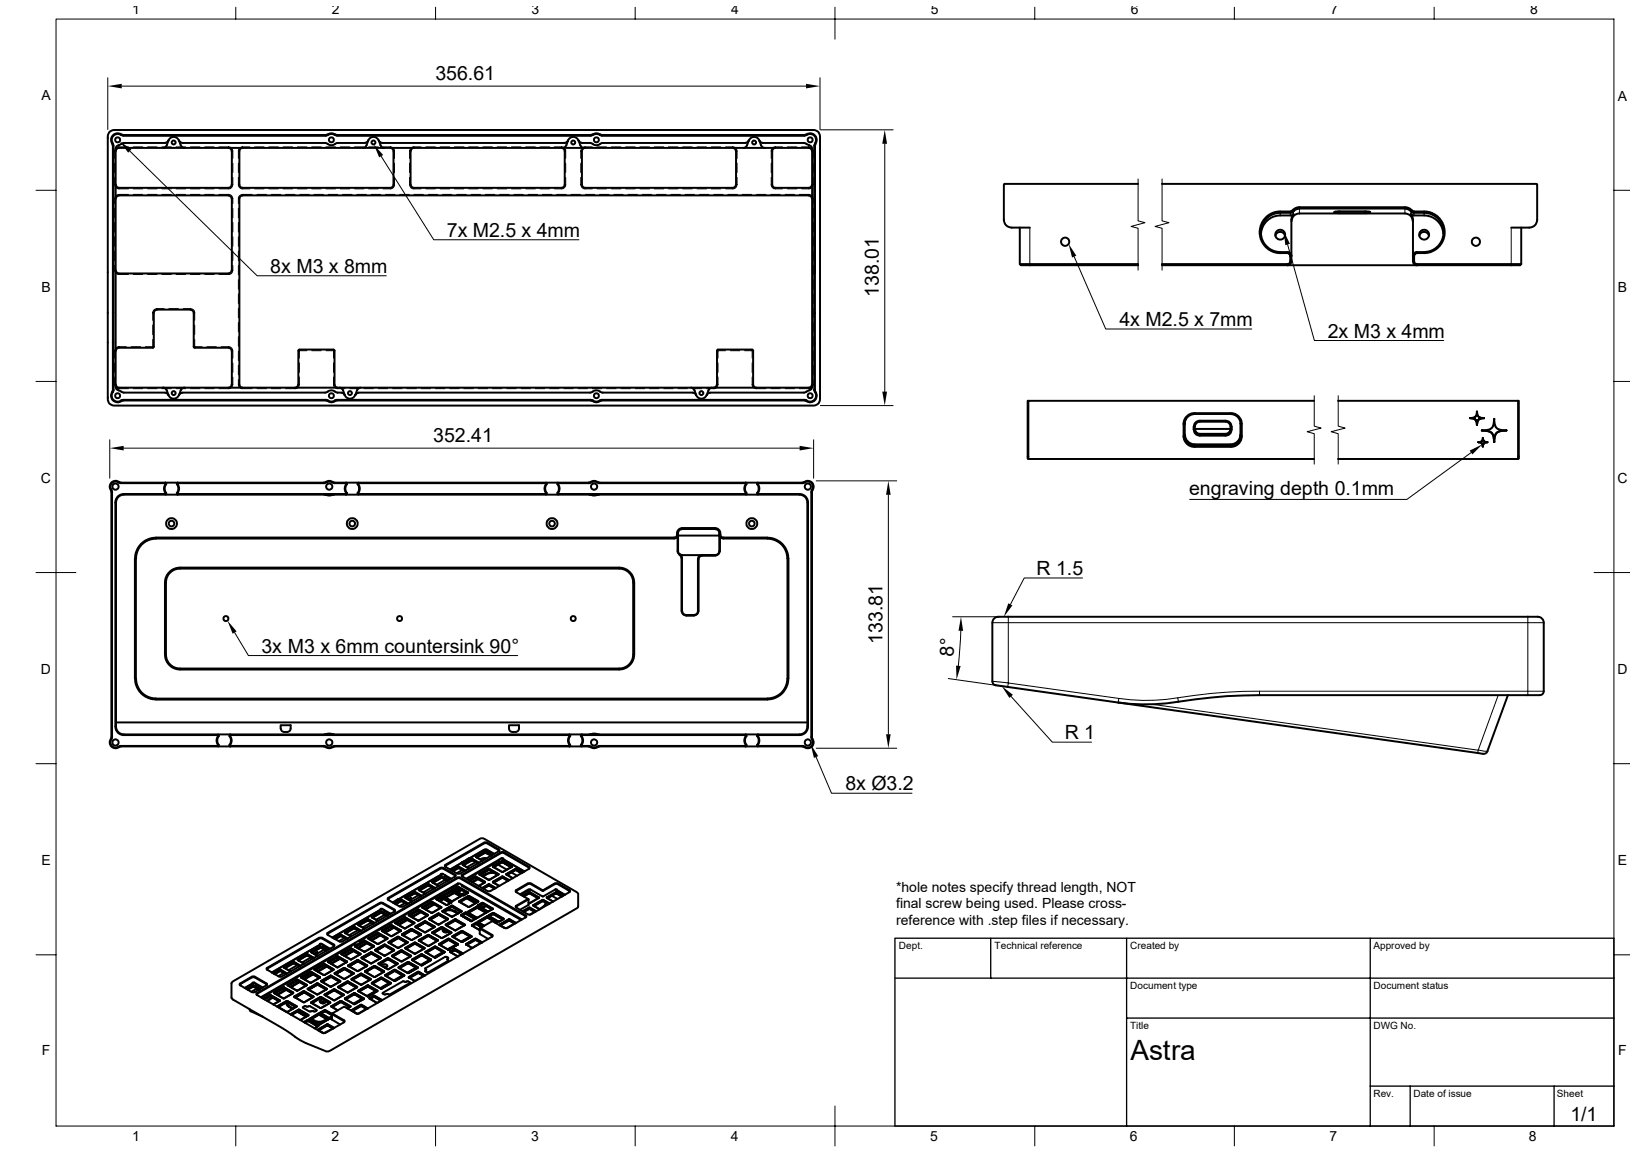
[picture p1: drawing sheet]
<svg xmlns="http://www.w3.org/2000/svg" width="420mm" height="297mm" viewBox="0 0 420 297" stroke-linecap="round" stroke-linejoin="round" font-family="sans-serif">
<defs><g id="words">
<text font-size="7.2" x="291.3" y="273.1">Astra</text>
<g font-size="5">
<text x="112.2" y="20.7">356.61</text>
<text x="115.1" y="61">7x M2.5 x 4mm</text>
<text x="69.6" y="70.3">8x M3 x 8mm</text>
<text x="226.4" y="76.5" transform="rotate(-90 226.4 76.5)">138.01</text>
<text x="288.5" y="84">4x M2.5 x 7mm</text>
<text x="342.1" y="87">2x M3 x 4mm</text>
<text x="111.6" y="113.9">352.41</text>
<text x="306.4" y="127.6">engraving depth 0.1mm</text>
<text x="267.1" y="148.2">R 1.5</text>
<text x="227.4" y="165.8" transform="rotate(-90 227.4 165.8)">133.81</text>
<text x="67.4" y="168.1">3x M3 x 6mm countersink 90°</text>
<text x="245.7" y="169.2" transform="rotate(-86 245.7 169.2)">8°</text>
<text x="274.4" y="190.5">R 1</text>
<text x="217.8" y="203.6">8x Ø3.2</text>
<text x="404.6" y="288.7">1/1</text>
</g>
<g font-size="3.6">
<text x="34" y="3.6">1</text>
<text x="85.5" y="3.6">2</text>
<text x="136.9" y="3.6">3</text>
<text x="188.4" y="3.6">4</text>
<text x="239.9" y="3.6">5</text>
<text x="291.3" y="3.6">6</text>
<text x="342.8" y="3.6">7</text>
<text x="394.3" y="3.6">8</text>
<text x="10.7" y="25.7">A</text>
<text x="416.9" y="25.9">A</text>
<text x="10.7" y="75.1">B</text>
<text x="416.9" y="75.1">B</text>
<text x="10.6" y="124.3">C</text>
<text x="416.8" y="124.3">C</text>
<text x="10.6" y="173.5">D</text>
<text x="416.8" y="173.5">D</text>
<text x="10.7" y="222.7">E</text>
<text x="416.9" y="222.7">E</text>
<text x="230.9" y="229.7">*hole notes specify thread length, NOT</text>
<text x="230.9" y="234">final screw being used. Please cross-</text>
<text x="230.9" y="238.3">reference with .step files if necessary.</text>
<text x="10.8" y="271.9">F</text>
<text x="417" y="271.9">F</text>
<text x="34" y="293.9">1</text>
<text x="85.4" y="293.9">2</text>
<text x="136.9" y="293.9">3</text>
<text x="188.3" y="293.9">4</text>
<text x="239.7" y="293.9">5</text>
<text x="291.1" y="293.9">6</text>
<text x="342.6" y="293.9">7</text>
<text x="393.9" y="293.9">8</text>
</g>
<g font-size="2.6">
<text x="231.6" y="244.6">Dept.</text>
<text x="256.3" y="244.6">Technical reference</text>
<text x="291.2" y="244.6">Created by</text>
<text x="353.9" y="244.6">Approved by</text>
<text x="291.2" y="254.8">Document type</text>
<text x="353.9" y="254.8">Document status</text>
<text x="291.2" y="265.1">Title</text>
<text x="353.9" y="265.1">DWG No.</text>
<text x="353.9" y="282.6">Rev.</text>
<text x="364.2" y="282.6">Date of issue</text>
<text x="401.1" y="282.6">Sheet</text>
</g>
</g></defs>
<g fill="none" stroke="#000" stroke-width=".51">
<path d="M28.2 34l1.3-.5h179.8a1.72 1.72 0 0 1 2 2v66.9a1.75 1.75 0 0 1-2 2.1h-179.5a1.72 1.72 0 0 1-2-2.1v-67.2zM28.9 37.1l.2 .4-.1 63.4M29 37l.2 .5M29.3 37.5v63l-.2 .5M31.2 34.8a1.52 1.52 0 0 0-1.9 .2 1.52 1.52 0 0 0-.2 1.9M31.3 37l-.4 .3a1.26 1.26 0 0 0-1.1 1v61.4a2.01 2.01 0 0 0 1.5 1.2M31.3 34.8l.5 .1M31.3 34.7a1.7 1.7 0 0 0-2.2 .1 1.7 1.7 0 0 0-.1 2.2M31.4 34.6l52.8 .1a1.96 1.96 0 0 1 2.2 0M31.8 35h52.2M42.5 36.8h-10.8l-.4 .3M43.4 36.2l-.3 .4-.6 .2"/>
<path d="M43.4 36.2l-.6 1.4-.2 .3-.6 .2M43.4 36.2a1.45 1.45 0 0 1 1.3-.9 1.45 1.45 0 0 1 1.4 .9M46.1 36.2l.6 1.4 .2 .3 .6 .2M46.1 36.2l.4 .4 .5 .2M47 36.8h36.9l.5 .3M58.9 38.1l.5 .3 .3 .5v8.7l-.3 .5-.3 .2-28.5 .1-.5-.3-.3-.5M84.4 37a1.43 1.43 0 0 0 2 0M84.5 34.8l-.5 .1M84.5 34.8l.9-.3 .9 .3M86.4 34.8l.4 .1M86.8 35h65.4M94 36.8h-7.2l-.4 .3"/>
<path d="M94.9 36.2a1.45 1.45 0 0 1 1.3-.9 1.45 1.45 0 0 1 1.4 .9M94.9 36.2l-.6 1.4-.2 .3-.6 .2M94.9 36.2l-.4 .4-.5 .2M97.6 36.2l.6 1.4 .2 .3 .6 .2M97.6 36.2l.4 .4 .5 .2M98.5 36.8h47M100.6 38.1l.7 .4 .1 .4v8.7l-.3 .5-.3 .2-38.3 .1-.6-.3-.2-.5v-8.7l.4-.7 .4-.1M105.8 38.9v8.7M106.6 38.1l-.4 .1-.4 .7M144.7 38.1l.7 .4 .1 .4v8.7l-.3 .5-.3 .2-38.3 .1-.5-.3-.3-.5M146.3 36.2a1.47 1.47 0 0 1 1.4-.9 1.47 1.47 0 0 1 1.4 .9l.5 1.4 .3 .3 .6 .2M146.3 36.2l-.5 1.4-.3 .3-.6 .2"/>
<path d="M146.3 36.2l-.3 .4-.5 .2M149.1 36.2l.3 .4 .5 .2M149.9 36.8h2.3l.5 .3M152.6 34.6l-.4 .2-65.8-.2M152.7 37a1.43 1.43 0 0 0 1.9 0M152.7 34.8l-.5 .1M152.8 34.8l.9-.3 .9 .3M154.6 34.8l.5 .1M155.1 35h52.2M188.8 38.1l.6 .3 .3 .5-.1 8.7-.2 .5-.4 .2-38.3 .1-.5-.3-.3-.5v-8.7l.4-.7 .4-.1M192.1 36.8h-37l-.5 .3M192.9 36.2l-.3 .4-.5 .2"/>
<path d="M193 36.2l-.6 1.4-.3 .3-.6 .2M193 36.2a1.45 1.45 0 0 1 1.3-.9 1.45 1.45 0 0 1 1.4 .9M195.7 36.2l.5 1.4 .3 .3 .6 .2M195.7 36.2l.3 .4 .5 .2M196.5 36.8h10.8l.5 .3M197.1 38.1h-166.5l-.6 .4-.2 .4M197.1 38.1h11.3l.7 .4 .1 .4M199.8 38.1l-.5 .1-.3 .7v8.7l.2 .5 .6 .3h8.6l.6-.3 .2-.5M207.7 34.6l-.4 .2-52.4-.1a1.96 1.96 0 0 0-2.2 0M207.7 34.7a1.7 1.7 0 0 1 2.2 .1 1.7 1.7 0 0 1 .2 2.2M207.8 34.8l-.5 .1M207.8 37l.3 .3a1.26 1.26 0 0 1 1.2 1v61.4a2.01 2.01 0 0 1-1.5 1.2"/>
<path d="M207.9 34.8a1.52 1.52 0 0 1 1.9 .2 1.52 1.52 0 0 1 .2 1.9M209.8 37.5v63M210 37l-.2 .5M210.1 37.1l-.1 .4v63a1.85 1.85 0 0 1 .3 2 1.85 1.85 0 0 1-1.7 1.1l-.9-.3M30.6 50.3h28.3M30.6 50.4l-.4 .1-.4 .7M58.9 50.4l.5 .2 .3 .6v18.4l-.4 .7-28.7 .1-.5-.2-.3-.6M62.5 50.4l-.4 .1-.4 .7v47.9l.2 .5 .6 .3M62.5 50.3h145.9M208.4 50.4l.7 .4 .1 .4M262.8 58.6v9.4M293.2 47.4h-34.4l-.1 .2v9a2.02 2.02 0 0 0 2 2h4.6"/>
<path d="M299.4 47.4h96.5l.2 .2v9a2.02 2.02 0 0 1-2.1 2h-4.6M332.8 57a2.02 2.02 0 0 1 2-2h27.2a2.02 2.02 0 0 1 2 2M333.2 55.2l-.7 .3a9.7 9.7 0 0 0-4.5 .3 5.1 5.1 0 0 0-3.1 4.4M333.3 55.2l-.6 1.3v10.8l-.3 .7-.7 .3M343.8 54.6l1-.2h7.3l.7 .1 .2 .2-.9 .2h-7.3l-.8-.1zM363.5 55.2l.4 .6 .1 .7M363.6 55.2l.7 .3a9.7 9.7 0 0 1 4.5 .3 5.1 5.1 0 0 1 3.1 4.4M364.1 56.5v10.8l.3 .7 .7 .3M392 58.6v9.4M40.4 79.8h8.7M40.4 79.8l-.4 .1-.4 .7v8.8l-.1 .2h-8.9l-.4 .1-.4 .7M49.1 79.8l.7 .4 .1 .4v8.8l.2 .2h8.8l.7 .4 .1 9.1-.3 .5-.5 .3"/>
<path d="M293.2 68h-30.4l.3 .3h30.1M299.4 68l32.7-.1 .3-.6v-1.6l-.2-.3-.3-.2h-2.8l-1.7-.6-1.6-1.4-1-1.7-.2-2.1 .5-1.9 1.2-1.7 1.5-.9 1.6-.4h3.2l1.1-.8 .9-.3h27.4l.9 .2 1.3 .9h3.3l1.8 .5 1.1 .8 .7 .6 .6 1 .5 1.4v2.1l-.5 1.3-.6 1-1.1 1-1.5 .8-3.8 .3-.3 .4v1.6l.3 .6 27.3 .1-.3 .3h-92.3M328.6 60.7a1.26 1.26 0 0 1 1.3-1 1.26 1.26 0 0 1 1.2 1M332.7 65.9l-.2-.7-.5-.3h-2.7l-1.7-.5-1.5-1.2-.8-1.2-.4-2.1 .3-1.9 1.1-1.7 1.4-1 1.8-.5h3.2l1.1-.8 1-.3h27.2l1.1 .4 1.1 .7h3.1l1.8 .5 1.3 .9 .6 .7 .4 .8 .5 1.5v1.4l-.4 1.4-.7 1.2-.8 .6-2 1-3.3 .2-.4 .2-.2 .7M365.7 60.7a1.26 1.26 0 0 1 1.2-1 1.26 1.26 0 0 1 1.3 1M29.8 99.1l.3 .5 .5 .3h16.9M42 99.9l.6 .1 .2 .3 .6 1.5M47.5 99.9l-.6 .1-.2 .3-.6 1.5M77.1 90h8.8M77.1 90.1l-.2 .2-.1 8.8-.2 .5-.6 .3M85.9 90.1l.3 .2v8.8l.4 .6 .4 .2M87.4 99.9l.6 .1 .3 .3 .5 1.5"/>
<path d="M93 99.9l-.6 .1-.3 .3-.5 1.4a1.47 1.47 0 0 1-1.4 1 1.47 1.47 0 0 1-1.4-.9M178 99.9l.6 .1 .2 .3 .6 1.5M183.5 99.9l-.6 .1-.2 .3-.6 1.5M184.7 99.1l-.3 .5-.5 .3M185 90.1l-.3 .2v8.8M185 90h8.8M193.8 90.1l.3 .2v8.8l.2 .5 .6 .3M209.2 99.1l-.2 .5-.6 .3h-160.9M29 100.9a1.74 1.74 0 0 0 .2 2.3 1.74 1.74 0 0 0 2.3 0l52.9 .1M29 100.9h.1M29.1 101h.1M29.1 101a1.54 1.54 0 0 0 .1 2 1.54 1.54 0 0 0 2 .2"/>
<path d="M31.2 103.2l.6-.2h52.2l.5 .2a1.55 1.55 0 0 0 1.8 0M31.2 103.1v.1M31.3 100.9l.5 .2h10.7M42.5 101.2l.6 .1 .3 .5M43.4 101.8a1.45 1.45 0 0 0 1.3 .9 1.45 1.45 0 0 0 1.4-.9M47 101.2l-.5 .1-.4 .5M84.4 103.3h.1M84.4 100.9l-.5 .2h-36.9M84.4 100.9a1.43 1.43 0 0 1 2 0M84.4 103.3a2.24 2.24 0 0 0 2.4-.1l65.9 .1M86.3 103.1v.1M86.3 103.2l.5-.2h65.4l.5 .2"/>
<path d="M86.4 100.9l.4 .2h1.2M88 101.2l.5 .1 .3 .5M92.4 101.2l-.5 .1-.3 .5M152.7 103.3a2.24 2.24 0 0 0 2.4-.1l52.6 .1M152.7 103.3h.1M152.7 100.9l-.5 .2h-59.8M152.7 100.9a1.43 1.43 0 0 1 1.9 0M152.7 103.2a2.28 2.28 0 0 0 2.4-.2h52.2l.5 .2M152.7 103.1v.1M154.6 100.9l.5 .2h23.4M178.5 101.2l.5 .1 .4 .5M179.4 101.8a1.45 1.45 0 0 0 1.3 .9 1.45 1.45 0 0 0 1.4-.9"/>
<path d="M183 101.2l-.5 .1-.4 .5M207.7 103.3h.1M207.8 100.9l-.5 .2h-24.3M207.8 103.1v.1M209.8 100.5h.1M209.8 100.5l.2 .5M210 101a1.54 1.54 0 0 1-.2 2 1.54 1.54 0 0 1-2 .2M210 101h.1M265 103.3h-.2v14.2l.2 .7h73.6M305.3 111.9a2.6 2.6 0 0 0 2.5 2.6h9.3a2.6 2.6 0 0 0 2.5-2.6M305.6 107.4l.8-.6 1-.4 10.7 .2 1.1 .8 .7 1.1 .1 4-.3 .9-.9 1.2-1.3 .5h-10.1l-.8-.2-1.2-1-.4-1.2v-3.9zM305.8 107.7l.7-.7 1.2-.4h9.5l.9 .2 1.1 .9 .4 .8v4.1l-.2 .8-.8 .9-1.1 .5h-10.1l-.7-.2-.9-.8-.5-1.3v-3.5z"/>
<path d="M307.6 109.9v.8M307.6 109.9a1.59 1.59 0 0 1 1.6-1.5h6.6a1.59 1.59 0 0 1 1.5 1.5M307.6 110.7a1.59 1.59 0 0 0 1.6 1.5h6.6a1.59 1.59 0 0 0 1.5-1.5M307.8 110.5h9.2l-.1 .6-.8 .6-6.9 .1-.9-.4-.4-.9M307.8 109.9v.7M307.9 109.9l.2-.6 .7-.6 7-.1a1.67 1.67 0 0 1 1.3 1.7 1.67 1.67 0 0 1-1.3 1.6l-7-.1-.7-.5-.2-.7M317.4 109.9v.8M338.6 103.3h-73.6v14.9M344.8 103.3h46.4v14.9M378.8 107.7l.8 .1 .6 .3 .3 1.3M378.8 107.7l.8-.1 .6-.3 .4-1.3 .1 .8 .3 .6 1.4 .3M380.5 109.4h.1"/>
<path d="M380.9 113.9h.1M380.9 113.9l.8 .2 .4 .9 .2-.8 .9-.3M380.9 113.9l.8 .2 .4 .9 .3-.8 .8-.3M380.9 113.9l.8-.2 .4-.9 .2 .8 .9 .3M381.8 110.9h.1M381.8 110.9l1.5 .1 1 .5 .5 .9 .2 1.5M381.8 110.9l1.7 .1 .8 .5 .5 .9 .2 1.4M382.4 107.7l-1.4 .3-.3 .4-.1 1M382.4 107.7h.1M385 107.9h.1M385 107.9l-.1 1.4-.6 1-.8 .4-1.7 .2M385 113.8h.1"/>
<path d="M385 113.9h.1M385 107.9l.2 1.6 .6 .9 1 .4 1.4 .1M385 113.8l.2-1.6 .5-.7 .8-.5 1.7-.1-1.5 .1-1 .4-.5 .9-.2 1.6M388.2 110.8v.1M391.2 103.3h.1v14.2l-.1 .7h-46.4M28.5 126.2l.2 .4v63.4l-.2 .4M28.7 126.2l.2 .4v63.4l-.2 .5M30.5 128l.7-.4 .7-.2h174.1a2.02 2.02 0 0 1 2 2.1v57.7a2.02 2.02 0 0 1-2 2h-174.1a2.02 2.02 0 0 1-2-2v-57.7l.2-.8zM30.5 124.3a1.3 1.3 0 0 0-1.7 .1 1.3 1.3 0 0 0-.1 1.7M30.6 124.2l.4 .3h11.6M30.6 124.1l.6 .2h52.4l.3-.2M30.6 124.2a1.48 1.48 0 0 0-1.9 .1 1.48 1.48 0 0 0-.1 1.9"/>
<path d="M42.6 124.3l.2 .3a2.12 2.12 0 0 0 0 2.5l-.2 .3M42.6 124.5h.1a2.41 2.41 0 0 0-.1 2.7M42.6 127.3h-10.7a2.17 2.17 0 0 0-2.2 2.2v57.7a2.17 2.17 0 0 0 2.2 2.2h24.3a2.41 2.41 0 0 0 0 2.7h-.1M45.8 124.3l-.2 .3a2.12 2.12 0 0 1 0 2.5l.2 .3M45.8 124.5h-.1a2.41 2.41 0 0 1 .1 2.7M45.8 127.3h43.4M83.9 124.2l.9-.3 .9 .3M84 124.2l-.4 .3h-37.8M84.1 124.3l.7-.3 .8 .3M85.6 124.2l.5 .3h3.1M85.7 124.1l.4 .2h3.1M86.1 127.4a4 4 0 0 1-2.6 0"/>
<path d="M89.2 124.5a2.41 2.41 0 0 0 0 2.7M89.2 124.3l.2 .3a2.12 2.12 0 0 0 0 2.5l-.2 .3M92.4 124.3l-.3 .3a2.12 2.12 0 0 1 0 2.5l.3 .3M92.4 124.5h-.1a2.41 2.41 0 0 1 0 2.7h.1M92.4 124.5h48.2M92.4 127.3h48.2M140.6 124.3l.3 .3a2.12 2.12 0 0 0 0 2.5l-.3 .3M140.6 124.5h.1a2.41 2.41 0 0 0 0 2.7h-.1M143.8 127.3h48.3M143.8 124.3l-.2 .3a2.12 2.12 0 0 1 0 2.5l.2 .3M143.8 124.5a2.41 2.41 0 0 1 0 2.7M151.8 127.4a3.1 3.1 0 0 0 2.2 .1"/>
<path d="M152.2 124.2l.9-.3 .9 .3M152.2 124.1l-.5 .2h-62.5M152.3 124.2l-.5 .3h-8M152.3 124.3l.8-.3 .7 .3M153.9 124.2l.4 .3h37.8M154 124.1l.3 .2h37.8M154.4 127.4l-.4 .1M174.5 138.3l-.3 .3-.5 .1-133.5 .1a5.1 5.1 0 0 0-5.1 5.1M174.6 138.3v3.6l.5 1M174.7 137.7l-.2 .6M174.7 138h10.6M185.4 137.7l.1 .6"/>
<path d="M185.5 138.3v3.6M185.5 138.3l.4 .3 .5 .1h11.3a5.1 5.1 0 0 1 5.2 5.2M185.6 137.7l-.2-1-.4-.5-.7-.2-8.6 .1a1.48 1.48 0 0 0-1.3 1.8l-.2 .4-.5 .2h-133.5a5.4 5.4 0 0 0-5.4 5.4v30.9a5.3 5.3 0 0 0 5.4 5.4M185.6 137.7l.2 .6 .6 .2h11.3a5.4 5.4 0 0 1 5.4 5.4M192.1 124.3l.3 .3a2.12 2.12 0 0 0 0 2.5l-.3 .3M192.1 124.5h.1a2.41 2.41 0 0 0 0 2.7h-.1M195.3 127.3h10.7a2.17 2.17 0 0 1 2.2 2.2v57.7a2.17 2.17 0 0 1-2.2 2.2h-10.8a2.41 2.41 0 0 1 .1 2.7M195.3 124.3l-.2 .3a2.12 2.12 0 0 1 0 2.5l.2 .3M195.3 124.5h-.1a2.41 2.41 0 0 1 .1 2.7M207.3 124.1l-.5 .2h-14.7M207.3 124.2a1.57 1.57 0 0 1 2.1 .3 1.57 1.57 0 0 1-.2 2.1v63.4a1.63 1.63 0 0 1 .3 1.8 1.63 1.63 0 0 1-1.6 .9l-1.1-.4M207.3 124.2l-.4 .3h-11.6"/>
<path d="M207.4 124.3a1.42 1.42 0 0 1 1.9 .4 1.42 1.42 0 0 1-.3 1.9v63.4a1.58 1.58 0 0 1-.4 2.5l-.7 .1-.5-.3M35 143.9v30.9M43.6 147.4l1.3-.9 1.5-.3h113.1a3.9 3.9 0 0 1 3.9 3.9v18.5a3.9 3.9 0 0 1-3.9 3.9h-113.1a3.9 3.9 0 0 1-3.9-3.9v-18.5l.3-1.5zM43.8 147.5l1.5-.9 1.1-.1h113.1a3.6 3.6 0 0 1 3.7 3.6v18.5a3.6 3.6 0 0 1-3.7 3.6h-113.1a3.6 3.6 0 0 1-3.6-3.6v-18.5l.1-1.1zM175.1 143l.5 .7M175.2 142.8l-.4-.3-.1-.6v-4.6l.1-.5 .4-.4 9.1-.1 .7 .3 .3 .7v4.9l-.5 .6-.5 .2M175.2 142.8l.5 .2M175.2 142.8l.4 .4 .1 .5v13.7M175.6 143.7v13.7M175.6 157.4l.4 .8 .8 .3M175.7 143h8.6M175.8 157.4l.3 .7 .7 .3"/>
<path d="M176.8 158.6h2M176.8 158.5h2M180.8 143l-.7 .3-.3 .7v13.4l-.3 .7-.7 .3M180.8 143.2l-.5 .2-.3 .6v13.4l-.4 .8-.8 .3M180.8 143.1h3.5M185.5 141.9l-.4 .8-.8 .4M202.9 143.9v30.9M203.2 143.9v30.9M255.9 159.6l.5-.5 .8-.2h138.6a1.77 1.77 0 0 1 2 1.5v17.7a1.41 1.41 0 0 1-1.6 1h-71.7a152.5 152.5 0 0 0-23.9 2.1 54 54 0 0 1-12.5-.2l-31.1-4.4a1.34 1.34 0 0 1-1.3-1.1v-15.1zM35.1 174.8a5.1 5.1 0 0 0 5.1 5.1M40.2 180h157.5M202.9 174.8a5.1 5.1 0 0 1-5.2 5.1"/>
<path d="M203.1 174.8a5.3 5.3 0 0 1-5.4 5.4M388.5 179.1l-5.2 14.4-.5 .6-.6 .1M28.6 190.4a1.54 1.54 0 0 0 .2 2 1.54 1.54 0 0 0 2.1 0l.3-.1M28.7 190.5a1.36 1.36 0 0 0 .3 1.8 1.36 1.36 0 0 0 1.8-.1h25.3M29.9 186.1h178.1M31.2 192.3h28.2M40.2 180.2h157.5M56.1 189.2l.3 .3a2.12 2.12 0 0 0 0 2.5l-.3 .3M59.4 189.2l-.3 .3a2.12 2.12 0 0 1 0 2.5l.3 .3M59.4 192.3h24M59.4 192.2h24.4a1.82 1.82 0 0 0 2.3 0h60.6M72.3 187.7v-.9h2.6l-.1 1.3-.6 .4-1.4-.1-.5-.7"/>
<path d="M86.1 189.2h-.2a3.4 3.4 0 0 0-2.4 0M86.2 192.3h-.1a2.31 2.31 0 0 1-2.7 0M86.2 192.3h60.5M131.1 186.8h2.6l-.1 1.3-.8 .5-1.2-.2-.4-.5zM146.7 192.3h5M146.7 189.2l.2 .3a2.12 2.12 0 0 0 0 2.5l-.2 .3M146.7 192.1h.1a2.41 2.41 0 0 1-.1-2.7h-87.4a2.41 2.41 0 0 1 0 2.7h.1M149.9 189.2l-.3 .3a2.12 2.12 0 0 1 0 2.5l.3 .3M149.9 192.2h1.9l.5 .2M152.3 192.3l.8 .3 .7-.3M154 189.1a3.1 3.1 0 0 0-2.2 .1M154 189.1l.4 .1"/>
<path d="M154.5 192.3h37.6M154.5 192.3h-.2a2.31 2.31 0 0 1-2.6 0M192.1 192.2h-37.8l-.4 .2M192.1 192.1h.1a2.41 2.41 0 0 1 0-2.7h-42.4a2.41 2.41 0 0 1 .1 2.7M192.1 192.3h14.7M192.1 189.2l.3 .3a2.12 2.12 0 0 0 0 2.5l-.3 .3M195.3 189.2l-.2 .3a2.12 2.12 0 0 1 0 2.5l.2 .3M195.3 192.2h11.6l.4 .2M288.1 181l94 13.2M124.8 219.8h.6l1.1 .6M124.8 217.2l-9.9 5.8v.3M124.9 217.2h.5l3.1 1.8"/>
<path d="M125 219.6l.3 .1M125 219.3l-2.4 1.4 1.7 1M125.1 219.3h.1M125.2 219.3l1.7 1M125.5 217h-.7l-10.1 5.8M125.5 217l3.1 1.8M127.3 220l-2.2-1.2-4.5 2.4M128.4 219v.3M128.5 218.8l.2 .2-.2 .2M128.6 219.2l-10 5.8M129.2 219.7l-10 5.8M129.2 219.7h.5l6.6 3.8"/>
<path d="M129.8 219.5h-.7l-10.1 5.9 .1 .4 6.5 3.7M129.8 219.5l6.6 3.8M91.2 238.8l-2.4 1.4 1.7 1M91.2 238.8h.2M91.4 238.8l1.6 1M92.2 239.6l-2.2 1.3M92.3 238.2l1.6 1M92.8 239.9l-1.6-.8-2.2 1.3M95.7 237.6l-2.3 1.3M96.2 237.9l-1.5-.7-2.2 1.2M96.5 237.7l-1.8-.9-2.4 1.4M97.9 232.6l-13.5 7.7"/>
<path d="M97.9 232.6h.7l3.1 1.7M98 234.1h.5l2.2 1.3M98.1 234.8l-2.3 1.4 1.6 1M98.1 235.1l-2.1 1.3M98.2 234.8l1.7 1M98.2 235.1l1.5 .8M98.5 234.1l-12.9 7.4M98.6 239.9l2.3-1.3 2.2 1.3M98.9 234.4l-.1 .1 1.6 1M99.2 235.6l-2.3 1.3M100 231.8l3 1.8M100 231.4l-.1 .2 .1 .2"/>
<path d="M101.3 232.4v.1M101.3 238.9l-2.2 1.3M101.5 239l-2.2 1.3M101.6 234.8v-.3l-3.1-1.8h-.5l-13.5 7.8v.3M101.6 234.4l.2 .2-.2 .2M101.7 234.8l-13.5 7.7M101.8 237.7l2.4-1.4 2.6 1.4-2.6 1.4zM102 232h.2M102.2 232l.1 .1M102.3 232.2l-.9 .4M102.6 231.6l-1.4 .9M103.1 233.5h.7"/>
<path d="M103.3 231.8l-1.6 .9M103.3 232.1l-1.3 .8M103.4 231.8l1.8 .9M103.4 232.2h.1M103.5 232.1l1.4 .8M104.4 232.6l-1.5 .9M104.4 231.3l1.7 .9M104.5 231.2v.1M104.8 236.9l-2.3 1.3M105 237l-2.3 1.3M105.2 231.7l.7-.4-.7 .4M105.3 235.8l2.6-1.5 2.3 1.5"/>
<path d="M105.3 235.8l2.4 1.4 2.5-1.4M106.6 237.9l-2.4-1.3-2.2 1.3M107 238.7l2.6-1.4 2.4 1.4-2.6 1.5zM107.2 238.9l2.4-1.2zM107.7 234.6l-2.2 1.3M107.7 234.7h.2M107.8 230.6l-2.2 1.3M107.9 234.6l2.2 1.3M108.3 234.9l-2.3 1.3M108.4 230.9l-1.6-.8-2.2 1.3M108.5 235l-2.3 1.3M108.6 230.8l-1.8-1-2.4 1.4"/>
<path d="M109 233.9l2.3-1.3 2.2 1.3M109.6 237.6l-2.3 1.3M109.6 237.6l2.2 1.3M110.5 236.7l2.6-1.4 2.4 1.4-2.6 1.4zM110.7 236.9l2.4-1.3zM111.2 235.1h.1M111.3 228.6l-2.2 1.3M111.3 235.2l2.4-1.5-2.5-1.4-2.4 1.4 2.4 1.5M111.8 232.9l-2.3 1.3M111.8 228.9l-1.5-.8-2.2 1.3M111.9 233l-2.3 1.3M112.1 228.8l-1.8-1-2.4 1.4 1.7 1"/>
<path d="M113 235.6l-2.2 1.3M113.1 235.6l2.2 1.3M113.5 223.6l-13.5 7.7M113.5 223.6h.7M113.6 225.1h.5M113.7 230.9l-1.3 .7 2.6 1.5 1.3-.6-2.6-1.6M113.7 231.3l-1.1 .5M113.7 238.8l-2.4 1.4 2.4 1.4 2.6-1.4-2.4-1.4M113.7 226.1l-2.1 1.3M113.7 238.8h.2M113.7 226.1h.2M113.7 231.2l2.4 1.4"/>
<path d="M113.9 226.1l1.4 .8M114 230.7l2.5-1.4 2.5 1.4-2.6 1.5zM114 234.7l2.5-1.4 2.5 1.4-2.6 1.4zM114 225.1l-11.6 6.6M114.1 223.7h-.5l-13.5 7.8v.3M114.1 231.5l-.9 .6M114.1 223.7l3.1 1.8v.3M114.1 225.1l2.1 1.3M114.2 223.6l3.1 1.7M114.3 231.6l-1 .6M114.3 239.4h-.1a.68 .68 0 0 0 .3 .8 .68 .68 0 0 0 .8-.1l.1-.1M114.7 225.5l-.1 .1 1.4 .9"/>
<path d="M114.7 225.5h.1M114.7 223.3l3.1 1.7M114.8 226.6l-2.3 1.3M114.8 222.8l-.2 .3 .2 .2M114.8 234.6l-.3 .2M114.9 238.2l2.5 1.4 2.4-1.4M115.1 239.8h-.5l-.1 .3M115.1 234.4h1.4l.6 .3M115.2 239.9v.2M115.6 226.7l-1.9-.9-2.4 1.4 1.7 1M116.5 224.2l1.8-.9 1.6 .9M116.5 229.6h.1"/>
<path d="M116.5 229.6l.1 .1M116.5 229.6l2.2 1.3M116.5 229.6l-2.3 1.3M116.5 229.7h.2M116.6 229.7v.3l-1.9 1.2M116.7 229.7l.1 .1M116.7 234.6l.3 .2M116.7 229.8l.2 .1M116.8 230.2l-1.9 1.1M116.8 229.8h.1M116.9 229.9l-.2 .3M116.9 229.9l1.3 .8"/>
<path d="M117.1 234.8l.9 .5-1.1-.6a2.93 2.93 0 0 0-2.7 .2M117.1 234.6l1.1 .6M117.2 230h-.1M117.3 225.3l.1 .3-.1 .2M117.3 225.8l-13.5 7.8M117.4 230.1l-.1 .1M117.8 226.1l-51.6 29.8M117.9 226.1h.6M117.9 225h.6M117.9 226.2l-51.6 29.8v.3M117.9 227.6l-50.7 29.3M117.9 229.6l.3 .1"/>
<path d="M117.9 226.2h.5l17 9.8v.3M117.9 227.6h.5l16.1 9.3M118 227.8l-25.2 14.6h-.3M118 227.6v.2M118.1 228.7l2.3 1.4M118.1 228.7l-1.1 .6M118.1 228.7l-1 .6M118.1 223.6h.2M118.1 223.6l-1.4 .8M118.2 230.7l.3 .1M118.3 223.6l1.3 .8M118.3 232.2l2.6 1.4 2.3-1.4"/>
<path d="M118.4 230.7h.1M118.4 228.9l-1 .6M118.6 226.1l16.9 9.7M118.7 229.1l-1 .6M118.7 235.8l1.4-.7 2.5 1.5-1.3 .7zM118.7 234.9l-2.3-1.3-2.2 1.3M118.9 229.2l-.6 .3M118.9 222.3l-2.9 1.7M118.9 229.2l-.6 .4-.1-.2M119 229.3l-.8 .4v-.3M119 235.9l2.4 1.4-2.4-1.4 1.1-.5 2.3 1.4M119 228.2l15.2 8.8"/>
<path d="M119 222.2v.1M119 222.1l-.1 .2M119 228v.2M119 228h.1M119.1 224.1l-1.5 .9M119.2 235.8l2.4 1.4M119.2 225.5v.3M119.5 221.9v.1M119.5 230.6l-2.7-1.5 1.3-.7 2.6 1.6-1.2 .6M119.5 222h.3M119.6 238.4l-2.4-1.2-2.1 1.2M119.8 238.2l-2.6-1.4-2.3 1.4"/>
<path d="M119.9 229.8l-.9 .6M120.2 231.4l2.3 1.3M120.2 221.4l.2 .1M120.4 221.5h.1M120.5 234.9l2.5-1.3 2.4 1.4-2.3 1.4-2.6-1.4M120.5 221.5v.1M120.5 221.7l-.7 .3M120.5 235h.1M120.6 231.1l.2 .3M120.8 226.7l1.8-.9 2.4 1.4-1.6 1M120.8 231.4l2 1.1M120.8 221.1l-1.9 1.2"/>
<path d="M122.4 226.1l-1.3 .8M122.4 226.1h.2M122.6 222.1l-2.3 1.3M122.6 226.1l2.2 1.3M122.6 238l.8 .5M122.6 238l1.6 .8M122.6 238l1 .5M122.6 238l-.8 .5M123 226.4l-1.4 .8M123.1 232.4l-2.4-1.3-2.2 1.3M123.1 233.2l1.3-.6 2.6 1.5-1.3 .7-2.6-1.5M123.1 222.4l-1.5-.8-2.2 1.3"/>
<path d="M123.1 233.2v.1M123.2 226.5l-1.4 .8M123.2 232.2l-2.5-1.4-2.4 1.4M123.3 233.4l1.1-.5 2.3 1.4M123.4 222.3l-1.8-1-2.4 1.4 1.6 1M123.4 238.5h.2M123.4 238.5l.5 .5M123.5 233.3l.5 .3M123.5 238.5l.5 .4zM123.6 239.1v1.5l2.2 1.3M123.7 239.2l3 1.8M123.7 239.1l3.1 1.7"/>
<path d="M123.7 239.1v.1M123.8 233.1l1 .6M124 238.7l.1 .1M124.1 233.6h.7M124.2 228.8l1.9-1 1.6 1M124.5 238.6l-1.7-.9-1.3 .7 2.1 1.2M124.5 228.9l1.6-.8 1.4 .8M125.2 225.1l-1 .6M125.2 235.1l-2.3-1.2-2.2 1.2M125.3 225.3l-.9 .5M125.3 233.4l-.4 .2M125.4 221.1l-.6-.1-1 .4"/>
<path d="M125.6 229.5h.7M125.9 226.6h.2M126.1 226.7l2.4-1.5-2.6-1.4-2.4 1.4 2.4 1.5M126.1 236l1.1-.5 2.3 1.4M126.6 220.4l-1.5-.8-2.2 1.3M127 224.7l-1.8 .5M127.4 224.8l-1.2 .1-.9 .4M127.7 237.7l.4-.2-2.6-1.4-2.4 1.4 1.7 1M127.8 237.7l-2.3-1.3-2.2 1.3M128.3 225.4l-2.4-1.3-2.2 1.3M128.3 222.7l2.3 1.3M128.5 237.4h.2"/>
<path d="M128.6 221.4l.1 .1M128.6 221.5v.2M128.7 221.7l-8.4 4.8M128.7 238.2l1.5 .9M129.2 221.1l-9.1 5.3M129.4 226.1l-2.2 1.3M129.4 221.8h.1M129.4 226.1h.1M129.4 222.1l2.3 1.3-2.2-1.3-2.3 1.3M129.5 221.8l2.5 1.4-2.5 1.4-2.5-1.4 2.4-1.4M129.5 226.1l1.4 .8M129.7 221.1h-.5l5.9 3.4"/>
<path d="M129.7 236.7l-2.5-1.5-1.3 .6 2.5 1.6M129.8 236.8l-1.1 .6M131.2 226.7l-1.8-.9-2.4 1.4 1.7 1M131.8 224.7l1.4 .9M132.6 237.9l-2.2 1.2M132.6 237.9l-1.5-.7-2.2 1.2M132.9 224.1l1.4 .8M132.9 237.7l-1.8-.9-2.4 1.4M133 229.8l3.1 1.8-3.1 1.7M133 233.3l-.2 .3 .2 .2M133 229.3l-.2 .2 .2 .2M134.4 224.9l-1.6-.8-2.2 1.3"/>
<path d="M134.7 234.7l1.8-.9 1.6 .9M134.7 230.8l1.8-1 2.4 1.4-2.4 1.5M134.7 224.7l-1.9-.9-2.4 1.4 1.7 1M135 230.9l1.5-.8 2.2 1.3M135.5 235.8l.1 .3-.1 .2M135.5 236.3l-4.9 2.8-.6-.1-3.1-1.7-3.2 1.8M136 227.5l-3 1.8M136.1 227.6h.6M136.1 231.6v.1l-3 1.8v.3M136.1 229.2l-2.1 1.2M136.1 227.7l-3 1.8v.3M136.1 227.7h.6"/>
<path d="M136.1 229.2h.6l-2.5 1.3M136.2 231.6v1.5l-2.2 1.3M136.2 232.6l.1 .1M136.2 223.5v.3M136.3 223.3l.2 .2-.2 .2M136.3 232.6h.2M136.4 223.8l-10 5.7M136.7 227.7l3.3 1.8 3.1-1.8h.5M136.7 229.2l3.1 1.7M136.8 227.5l3.1 1.9 3.1-1.9M137.4 233.3l1.7 .9M137.8 234.9l-1.3 .7"/>
<path d="M137.8 234.9l-1.5-.8-1.3 .8M139.8 230.9h.2M139.8 232.2h.2M139.8 232.1l-2.2 1.3M139.9 233.6l-.9 .6M140 232.1l1.3 .8M140.5 232.5l-.1 .6-.6 .6M140.7 232.6l-.2 .5-.6 .5M141.6 232.7l-1.8-.9-2.4 1.5M142.2 230.8l1.4 .8M143 227.6h.7M143.1 229.1l2.4 1.4"/>
<path d="M143.3 230.1l1.4 .8M143.6 229.2h-.5l-3.1 1.7M143.6 227.7l3 1.8v.3M143.7 227.5l3.2 1.9v.3l-10.1 5.8h-.7l-3.1-1.7M144.8 230.9l-1.5-.8-2.2 1.3M145.1 230.8l-1.8-1-2.5 1.4 1.7 1M59.7 253.1l64.1-37.1 1 .1 23.7 13.7 .5 .4v3.3l-.5 .5-63.9 36.8h-.6l-6.6-2.8-5-3.4-12.3-7.1-.5-.5zM61.8 253.8l3.1 1.8M61.9 253.4l-.2 .2 .2 .2M62 253.5v.3M63.5 254.8l1.9-1 1.6 1M63.8 254.9l1.6-.7 1.4 .7"/>
<path d="M64.2 259.9l.4 .6 3.1 1.4M64.9 251.6l-3.1 1.8M64.9 251.6h.7l3.1 1.8M65 253.2h.5M65.5 253.1l-2.4 1.4M65.5 251.8h-.5l-3.1 1.7M65.6 251.8l3 1.7v.3M65.6 253.2l2.1 1.2M65.9 253.4h.1M65.9 253.6l1.6 .9M66 253.4v.2M66.2 256.3l16.9 9.8"/>
<path d="M66.2 254.6l-1.4 .9M66.2 255.9l-.2 .2 .2 .2M68.7 253.4l.1 .2-.1 .2M68.7 253.8l-3.1 1.8h-.7M68.8 249.8l3 1.7M68.8 249.3l-.1 .3 .1 .2M68.9 249.5v.4M69.4 257.3l-.6 .6M69.5 256.3l-1.6 1M69.5 256.7l-1.3 .7M69.6 256.3l2.5 1.4M69.6 256.7l2.3 1.2"/>
<path d="M69.6 257.4l-.6 .5M70.1 256.9l-.7 .4M70.3 257l-.8 .5M70.6 255.8l2.4 1.4M70.7 255.7v.1M71.9 251.5h.7M72.1 257.7l-1.7 1M72.1 249.9h.2M72.1 249.8l-1.6 1M72.3 249.8l1.7 1M73 254.6l-2.2 1.3M73 254.3l-2.4 1.4"/>
<path d="M73 254.3l2.6 1.4M73 254.7h.2M73.2 250.6l-1.5 .9M73.2 254.6l2.2 1.3M73.2 249.2l1.7 1M73.6 254.9l-2.3 1.3M73.7 251l-1.6-.9-1.3 .9M73.8 255l-2.3 1.3M73.9 258.1l-2.2 1.3M73.9 258.1l2.3 1.3M73.9 258.1l-.1 .6 .5 .5M74 258.6v.2"/>
<path d="M74.1 253.8l2.4 1.4M74.1 258.2l-.1 .6 .5 .5M74.1 253.7v.1M74.3 253.9l2.3-1.3 2.2 1.3M74.4 259.3l1 .6-.9-.6M74.5 259.2l-.4-.5v-.5l-.1 .6 .5 .5M74.5 259.2l1.1 .6M75.5 255.7v.1M75.6 255.8l-2.6 1.4M75.8 256.8l2.6 1.3M75.9 256.7v.1M76.5 255.1h.1"/>
<path d="M76.6 248.6l-2.3 1.3M77 252.9l-2.2 1.3M77.1 248.9l-1.5-.7-2.2 1.2M77.3 253l-2.3 1.3M77.4 248.8l-1.8-1-2.4 1.4M77.6 251.8l2.5 1.4M77.6 251.7v.1M78.1 259.6l1.6 1M78.1 259.6l-.1-.1 .5-.3 .6 .1 .7-.1 1.7 .9M78.3 255.7l-2.2 1.2M78.4 255.4l-2.6 1.3M78.4 255.7l-2.4 1.2"/>
<path d="M78.4 255.7l-2.3 1.3M78.4 255.4l2.4 1.3M78.4 255.7l2.2 1.2M79 253.7v.1M79 253.7l-2.5-1.4-2.4 1.4M79 253.8l-2.3 1.4M79.1 246.1l-2.2 1.3M79.1 246.2h.1M79.2 246.1l1.4 .8M79.9 250.3l-2.3 1.4M79.9 250.4h.2M80.1 246.6l-2.3 1.3"/>
<path d="M80.1 250.7l-2.3 1.2M80.1 250.7l2.2 1.2M80.1 250.3l2.4 1.5-2.4 1.4M80.2 258.2l2.5-1.4 2.4 1.4M80.3 258.4l2.4-1.2 2.2 1.2M80.5 250.9l-2.2 1.3M80.7 256.7v.1M80.7 251l-2.3 1.3M80.8 256.8l-2.4 1.4M80.9 246.8l-1.8-1-2.4 1.4 1.7 1M81 249.7l2.6 1.5M81.6 245.3l-.6 .4"/>
<path d="M81.6 245.7l-.3 .3M81.7 245.2l-.8 .5M81.8 245.7h-.1M81.8 245.2l-.1 .1M81.8 253.6l-2.3 1.3M81.8 253.3l-2.6 1.5 2.6 1.4M81.8 253.7l-2.3 1.2M81.9 253.7l2.1 1.2M81.9 253.3l2.3 1.5-2.3 1.4M82.3 241.6l-13.5 7.7M82.3 241.6h.7M82.3 241.7l-13.4 7.8"/>
<path d="M82.4 241.7h.5l3.1 1.8M82.4 243.2h.5l2.1 1.2M82.5 243.3l-12.5 7.2M82.6 243.2h.1M82.6 243.2l-.1 .1M82.7 243.1l-.3 .1M82.8 252.8l2.5-1.5 2.4 1.5M82.8 252.8l2.3 1.4 2.6-1.4M82.8 258.4a.39 .39 0 0 1 .4-.3 .39 .39 0 0 1 .4 .3M82.9 258.4h.5M83 241.6l3.1 1.7M83.1 258.4h.2"/>
<path d="M83.3 243.6l1.5 .9M83.3 243.4v.2M83.4 257.5l-.9 .3a.73 .73 0 0 0 .4 .7 .73 .73 0 0 0 .9-.2l.1-.4M83.6 244.6l-1.9 1.1M83.6 248.3l-2.6 1.4M83.6 248.7l-2.4 1.2M83.6 256.2l2.6-1.4 2.4 1.4-2.6 1.5zM83.6 248.6l2.2 1.3M83.6 248.3l2.3 1.4M84 248.9l-2.3 1.3M84.1 244.9l-1.6-.8-2.2 1.3M84.2 249l-2.3 1.3"/>
<path d="M84.4 244.8l-1.8-1-2.5 1.4 1.7 1.1M84.4 240.8l3.1 1.7h.7M84.5 247.7l2.4-1.4 2.6 1.4-2.6 1.5zM84.5 240.3l-.2 .2 .2 .2M84.7 247.9l2.3-1.3 2.2 1.3M85.1 258.2l-2.4 1.5-2.5-1.5M85.1 251.7h.2M85.1 251.6l-2.1 1.3M85.6 259.4l2.3-1.3 2.2 1.3M85.9 243.5v.3M85.9 249.7l-2.3 1.5M86 243.3l.2 .2-.2 .3"/>
<path d="M86.1 243.8l-13.5 7.7M86.1 241.8l1.7-1 1.8 1M86.4 241.9l1.5-.8 1.4 .8M87.1 254.3l2.6-1.5 2.4 1.5-2.4 1.4zM87.5 246.9l-2.3 1.3M87.5 252.9l-2.2-1.3-2.3 1.3M87.7 247l-2.3 1.3M87.9 245.7l2.6-1.4 2.4 1.4-2.6 1.4zM88.1 245.9l2.4-1.3 2.2 1.3M88.4 256.4l-2.4-1.3-2.2 1.3M88.6 252.1h.2M88.7 249.6l-2.2 1.3"/>
<path d="M88.8 241.6l-1.5 .8M88.8 252.2l2.4-1.5-2.6-1.4-2.4 1.4 2.4 1.5M88.8 249.6l2.2 1.3M88.8 249.6l-2.4 1.3M88.8 249.6l-2.3 1.4M89.5 259.8l.8-.6-2.5-1.3-2.5 1.3 1.7 1.1M89.8 259.2l-.6 .4M90 259.4l-.5 .3M90.6 252.2l2.5-1.4 2.4 1.4M90.9 244.9l-2.3 1.3M91.1 245l-2.2 1.3M91.2 255.8l-2.4 1.5 2.4 1.4 2.6-1.4-2.4-1.5"/>
<path d="M91.2 255.9h.2M91.4 243.7l2.6-1.4 2.4 1.5-2.6 1.4zM91.5 242.9l.1 .1-24.2 14M91.9 254.4l-2.4-1.2-2.2 1.2M92.1 247.4h.1M92.1 247.7l2.3 1.2M92.2 247.3l2.5 1.5-2.5 1.3-2.5-1.3 2.4-1.5M92.2 247.6l-2.3 1.3M92.3 255.3l2.4-1.5 2.6 1.5-2.5 1.4zM92.4 242.4h.1M93 258.8l-2.4 1.5 1.4 .9M93 258.9h.1"/>
<path d="M93.1 258.8l1.7 1M93.2 246.7l2.3 1.5 2.6-1.5M93.2 246.7l2.5-1.4 2.4 1.4M93.3 257.3l-2.3 1.3M93.5 257.3l-2.3 1.4 2.4-1.3-2.2-1.2-2.4 1.2M94.1 250.3l2.3 1.4M94.4 242.9l-2.3 1.3M94.4 259.9l-2.2 1.3M94.5 259.9l-1.5-.7-2.2 1.2M94.6 243l-2.3 1.3M94.9 241.8l2.4 1.4 2.5-1.4M95.3 252.4l-2.3-1.2-2.2 1.2"/>
<path d="M95.5 252.2l-2.4 1.5-2.5-1.5M95.7 245.6l-2.3 1.3M95.8 253.3l2.3 1.4M96.2 243.9l-2.4-1.2-2.2 1.2M96.4 248.8l-2.3 1.5M96.4 249.1l-2.2 1.3M96.4 248.8l2.6 1.5M96.4 249.2l2.4 1.2M96.4 256.5l-1.2 .7 2 1.2M96.4 256.8l-1 .5M96.5 256.5l2 1.1M96.5 256.8l1.7 1"/>
<path d="M96.6 244.8l2.4 1.4 2.6-1.4M96.8 255.3l-2.3 1.3M96.9 255.4l-2.2 1.3M97 255.4l-2.3 1.3M97 255.4l-2.3-1.2-2.2 1.2M97.3 240.7h.2M97.3 240.6l-2.2 1.3M97.5 240.6l2.2 1.3M97.9 240.9l-2.3 1.3M97.9 246.9l-2.4-1.2-2.2 1.2M98 241l-2.2 1.3M98.1 251.8l-2.3 1.5"/>
<path d="M98.1 252.1l-2.1 1.3M98.1 257.8l-1 .6M98.2 251.8l2.5 1.5M98.2 252.1l2.3 1.3M98.3 248.7a.92 .92 0 0 1 1.5 .2l-.6 .4M98.6 255.7l5.2-2.9 .6 .1 .7-.1 .6 .3-5.3 3.1-.6-.2-.4 .2M98.6 255.8v.1l.4 .3h.4M98.7 249a.41 .41 0 0 1 .7 .2M99 250.3l-2.6 1.4M99.1 243.6l-2.2 1.3M99.1 249.3h.2M99.2 251.3l2.4 1.4"/>
<path d="M99.3 251.2v.1M99.8 241.8l-2.5-1.5-2.4 1.5M99.9 246.8l-2.4 1.4 2.4 1.5M99.9 247.1l-2.2 1.3M99.9 246.8l2.5 1.4-2.3 1.5M99.9 247.1l2.3 1.3M99.9 249.6h.2M100.2 253.2l-2.2 1.4M100.3 242.9l2.3-1.3-2.2 1.4M100.4 253.4l-2.2 1.3M100.5 253.4l-2.3 1.3M100.7 253.3l-2.5 1.4"/>
<path d="M100.8 241.1h.1M100.9 241.2l2.4-1.5-2.5-1.4-2.5 1.4 2.5 1.5M101 246.3l2.3 1.4M101 246.2v.1M101.4 244.9l-2.4-1.3-2.2 1.3M101.6 244.8l-2.5-1.5-2.5 1.5M101.6 249.8l-2.4 1.4M101.6 250.1l-2.2 1.3M101.6 249.9h.2M101.6 250.1l2.4 1.3M101.6 252.6h.2M101.8 249.8l2.4 1.4-2.4 1.5"/>
<path d="M102.5 241.3l-2.4 1.4 2.4 1.5M102.5 241.3h.2M102.5 244.1h.2M102.7 241.3l2.4 1.4-2.4 1.5M102.7 249.2l2.5-1.4 2.5 1.4M102.7 249.2v.1M102.9 249.4l2.3-1.2 2.2 1.2M103.3 244.8l-2.3 1.4M103.3 245.2l-2.1 1.2M103.4 244.8l2.5 1.4-2.5 1.5M103.4 245.2l2.3 1.2M103.6 240.7l2.5 1.4 2.4-1.4"/>
<path d="M103.6 240.7l2.5-1.4 2.4 1.4M103.7 251.2l-2.3 1.4M103.8 240.9l2.3-1.3-2.3 1.3M103.9 251.4l-2.3 1.3M104.4 244.3l2.4 1.4 2.6-1.4M104.4 244.2l2.6-1.4 2.3 1.5M104.5 244.2v.1M104.9 242.9l-2.4-1.3-2.2 1.3M106.2 247.2l2.5-1.4 2.4 1.4-2.3 1.5-2.6-1.4M106.2 247.2v.1M106.8 243.2h.2M106.8 243.1l-2.2 1.3"/>
<path d="M107 243.1l2.2 1.3M107.2 249.3l-2.3 1.3M107.4 249.3l-2.3 1.4M107.4 249.4l-2.3 1.3M107.6 249.2l-2.3 1.5-2.6-1.4M107.7 250.4h.2M107.7 250.3l-2.4 1.5 1.7 .9M107.9 250.3l1.6 1M108.1 242.4l2.3-1.3 2.2 1.3M108.3 240.9l-2.3-1.3-2.2 1.3M108.5 246.1l-2.1 1.3M108.5 246.2h.2"/>
<path d="M108.8 246.1l2.1 1.3M109.2 251.4l-2.3 1.3M109.2 251.4l-1.5-.7-2.2 1.2M109.6 245.2l2.6-1.4 2.4 1.4-2.4 1.5zM109.9 245.4l2.3-1.3 2.2 1.3M110 250.4h.3M110.3 243.7l-2.4-1.5 2.6-1.4 2.4 1.4-2.4 1.5M110.3 243.6h.1M110.7 247.3l-2.3 1.3M110.9 247.4l-2.3 1.3M111.6 240.4l2.3-1.3 2.2 1.3M113.3 243.4l2.4-1.3 2.2 1.3"/>
<path d="M114.1 245.2l-2.3 1.3M114.3 245.4l-2.3 1.3M114.6 240.2h.5M114.7 240.2h.3M114.7 246.5l-5.2 3 .4 .3-.4 .4 .5 .3M114.7 246.5h.4M115.1 246.5l.3 .2M115.3 247.2l.1 .1M115.4 246.7l-.1 .5M115.4 247.4l.1 .1-5.2 3M115.5 241.9h.2M115.5 241.8l-2.4 1.4 2.4 1.4"/>
<path d="M115.7 241.8l2.4 1.4-2.6 1.4M116 245.2l1.3-.7 2 1.1M116 245.2l2 1.2M116.2 245.3l1.1-.5 1.7 1M116.6 241.2l2.4 1.5M116.6 241.2l2.5-1.4 2.4 1.4M116.8 241.4l2.3-1.2 2.2 1.2M117.6 243.2l-2.3 1.4M117.8 243.3l-2.3 1.3M117.8 243.4l-2.3 1.3M118.9 245.7l-1 .6M121.1 241.3l-2.3 1.3"/>
<path d="M121.2 241.3l-2.2 1.4M121.3 241.3l-2.3 1.4M121.5 241.2l-2.5 1.5M122.4 241.8l-2.4 1.4 1.7 1M122.4 241.9h.2M122.6 241.8l1.6 1M123.9 242.9l-2.3 1.3M124 242.9l-1.6-.8-2.2 1.3M126.7 241v.3M126.8 240.8l.2 .2-.2 .3M126.8 241.3l-34.3 19.8M73.9 260.7l-2.4-1.5 2.4-1.3 2.6 1.3-2.5 1.5"/>
<path d="M73.9 260.6h.1M74.8 261.3l2.3-1.2 2.4 1.4M76.6 260.6l2.3 1.3M76.8 260.5l2.3 1.3M76.9 260.4h.2M76.9 260.4l-1.8 1.1M77.1 260.4l2.1 1.3M78.3 263.3l1.2-.6 2.5 1.5M79.3 263.1h.2M79.3 263l-.7 .4M79.5 263l2.3 1.4M79.5 261.6l-2.1 1.2"/>
<path d="M79.8 260.5h.3M80.3 262.5a3.1 3.1 0 0 0 3.9 0M80.3 260.4l-.2 .2M80.3 260.5h.3M80.6 260.4l.2 .2M80.9 263a3.1 3.1 0 0 0 2.8 0M80.9 260.5h.3M80.9 263.1l-.8-.5 1.2 .6M81.5 260.2l.1 .1-.4 .3M82 264.2v.1M82 264.3l-1 .6M82.1 261.1l-2.4 1.4 2.4 1.4"/>
<path d="M82.1 261.4l-2.2 1.3M82.1 263.9h.2M82.1 261.1h.2M82.1 261.4l2.4 1.3M82.3 261.1l2.4 1.4-2.4 1.4M82.5 260.9l2.6 1.5M82.5 260.8l1.3-.6 1.7 1M82.7 261l1.1-.5 1.7 1M83.1 266.1h.7M83.7 263.1l.7-.5-1.2 .6M84.2 265.8l-.9 .3M85.1 262.4h.2"/>
<path d="M85.5 262.3l-.2 .1M85.5 262l-.5 .3M85.5 262l-.6 .3M85.5 261.8l-.7 .4M85.5 261.2v1.4l2.1 1.3M85.6 261.1l-.1 .1 3.1 1.8v.4M85.8 264.9l-1.6 .9M85.8 265l-1.5-.8-2.2 1.2M86.1 264.8l-1.8-.9-2.4 1.4 1.5 .8M88.6 262.8l.2 .3-.2 .2M88.7 263.3l-4.8 2.8M92.5 261.1h-.7l-3.1-1.8-3.1 1.8 3.1 1.7"/>
<circle cx="30.3" cy="36" r=".65"/>
<circle cx="44.8" cy="36.7" r=".5"/>
<circle cx="85.4" cy="36" r=".65"/>
<circle cx="96.2" cy="36.7" r=".5"/>
<circle cx="147.7" cy="36.7" r=".5"/>
<circle cx="153.7" cy="36" r=".65"/>
<circle cx="194.3" cy="36.7" r=".5"/>
<circle cx="208.7" cy="36" r=".65"/>
<circle cx="274.4" cy="62.3" r="1.06"/>
<circle cx="329.9" cy="60.5" r="1.27"/>
<circle cx="366.9" cy="60.5" r="1.27"/>
<circle cx="380.3" cy="62.3" r="1.06"/>
<circle cx="30.3" cy="101.9" r=".65"/>
<circle cx="44.8" cy="101.2" r=".5"/>
<circle cx="85.4" cy="101.9" r=".65"/>
<circle cx="90.2" cy="101.2" r=".5"/>
<circle cx="153.7" cy="101.9" r=".65"/>
<circle cx="180.7" cy="101.2" r=".5"/>
<circle cx="208.7" cy="101.9" r=".65"/>
<circle cx="29.8" cy="125.3" r=".8"/>
<circle cx="44.2" cy="134.9" r="1.41"/>
<circle cx="44.2" cy="134.9" r=".73"/>
<circle cx="84.8" cy="125.3" r=".8"/>
<circle cx="90.7" cy="134.9" r="1.41"/>
<circle cx="90.7" cy="134.9" r=".73"/>
<circle cx="142.2" cy="134.9" r="1.41"/>
<circle cx="142.2" cy="134.9" r=".73"/>
<circle cx="153.1" cy="125.3" r=".8"/>
<circle cx="193.7" cy="134.9" r="1.41"/>
<circle cx="193.7" cy="134.9" r=".73"/>
<circle cx="208.2" cy="125.3" r=".8"/>
<circle cx="58.2" cy="159.3" r=".65"/>
<circle cx="102.9" cy="159.3" r=".65"/>
<circle cx="147.7" cy="159.3" r=".65"/>
<circle cx="29.8" cy="191.3" r=".8"/>
<circle cx="84.8" cy="191.3" r=".8"/>
<circle cx="153.1" cy="191.3" r=".8"/>
<circle cx="208.2" cy="191.3" r=".8"/>
</g>
<g fill="none" stroke="#000" stroke-width=".26">
<path d="M14.4 4.9h401.4v285.2h-401.4zM60.7 1.9v3M112.2 1.9v3M163.7 1.9v3M215.1 1.9v8.2M266.6 1.9v3M318.1 1.9v3M369.5 1.9v3M27.8 20v13.4M31.4 22.2h176.3M33.1 37.8h-2.5a1.08 1.08 0 0 0-1.1 1.1v1.9M33.4 38.9l32.9 32.1h33.2"/>
<path d="M34.3 37.8h2.5M38 37.8h2.5M41.7 37.8h2.5M45.4 37.8h2.4M49.1 37.8h2.4M52.7 37.8h2.5M56.4 37.8h2.5a1.08 1.08 0 0 1 1.1 1.1v1.9M64.4 37.8h-1.9a1.08 1.08 0 0 0-1.1 1.1v1.9M65.6 37.8h2.4M69.3 37.8h2.4M72.9 37.8h2.5M76.6 37.8h2.5"/>
<path d="M80.3 37.8h2.5M84 37.8h2.4M87.7 37.8h2.4M91.4 37.8h2.4M95 37.8h2.5M98.7 37.8h1.9a1.02 1.02 0 0 1 1 1.1v1.9M108.5 37.8h-1.9a1.08 1.08 0 0 0-1.1 1.1v1.9M109.7 37.8h2.5M113.4 37.8h2.5M117.1 37.8h2.4M120.7 37.8h2.5M124.4 37.8h2.5"/>
<path d="M128.1 37.8h2.5M131.8 37.8h2.4M135.5 37.8h2.4M139.1 37.8h2.5M142.8 37.8h1.9a1.08 1.08 0 0 1 1.1 1.1v1.9M152.6 37.8h-1.9a1.15 1.15 0 0 0-1.1 1.1v1.9M153.8 37.8h2.5M157.5 37.8h2.5M161.2 37.8h2.5M164.9 37.8h2.4M168.6 37.8h2.4M172.2 37.8h2.5"/>
<path d="M175.9 37.8h2.5M179.6 37.8h2.4M183.3 37.8h2.4M186.9 37.8h1.9a1.08 1.08 0 0 1 1.1 1.1v1.9M201.6 37.8h-1.8a1.08 1.08 0 0 0-1.1 1.1v1.9M202.9 37.8h2.4M206.5 37.8h1.9a1.08 1.08 0 0 1 1.1 1.1v1.9M211.3 20v13.4M211.4 33.4h18.7M228 37v63.9M9.3 49h5.1M29.5 45.7v1.9a1.08 1.08 0 0 0 1.1 1h2.5"/>
<path d="M29.5 42v2.5M29.5 53.7v2.4M29.5 57.3v2.5M33.1 50.1h-2.5a1.08 1.08 0 0 0-1.1 1.1v1.3M34.3 50.1h2.5M34.3 48.6h2.5M38 50.1h2.5M38 48.6h2.5M41.7 50.1h2.5M41.7 48.6h2.5M45.4 50.1h2.4M45.4 48.6h2.4"/>
<path d="M49.1 50.1h2.4M49.1 48.6h2.4M52.7 50.1h2.5M52.7 48.6h2.5M56.4 50.1h2.5a1.08 1.08 0 0 1 1.1 1.1v1.3M60 45.7v1.9a1.08 1.08 0 0 1-1.1 1h-2.5M60 42v2.5M60 53.7v2.4M60 57.3v2.5M61.4 45.7v1.9a1.08 1.08 0 0 0 1.1 1h1.9M61.4 42v2.5M61.4 53.7v2.4"/>
<path d="M61.4 57.3v2.5M65 50.1h-2.5a1.08 1.08 0 0 0-1.1 1.1v1.3M65.6 48.6h2.4M66.2 50.1h2.5M69.3 48.6h2.4M69.9 50.1h2.4M72.9 48.6h2.5M73.6 50.1h2.4M76.6 48.6h2.5M77.3 50.1h2.4M80.3 48.6h2.5M80.9 50.1h2.5"/>
<path d="M84 48.6h2.4M84.6 50.1h2.4M87.7 48.6h2.4M88.3 50.1h2.4M91.4 48.6h2.4M91.9 50.1h2.5M95 48.6h2.5M95.6 50.1h2.5M98.2 40.3l13.6 21.5h37.4M99.3 50.1h2.5M101.6 45.7v1.9a1.08 1.08 0 0 1-1 1h-1.9M101.6 42v2.5"/>
<path d="M103 50.1h2.5M105.5 45.7v1.9a1.08 1.08 0 0 0 1.1 1h1.9M105.5 42v2.5M106.6 50.1h2.5M109.7 48.6h2.5M110.3 50.1h2.5M113.4 48.6h2.5M114 50.1h2.5M117.1 48.6h2.4M117.7 50.1h2.4M120.7 48.6h2.5M121.4 50.1h2.4"/>
<path d="M124.4 48.6h2.5M125.1 50.1h2.4M128.1 48.6h2.5M128.7 50.1h2.5M131.8 48.6h2.4M132.4 50.1h2.4M135.5 48.6h2.4M136.1 50.1h2.4M139.1 48.6h2.5M139.7 50.1h2.5M143.4 50.1h2.5M145.8 45.7v1.9a1.08 1.08 0 0 1-1.1 1h-1.9"/>
<path d="M145.8 42v2.5M147.1 50.1h2.5M149.6 45.7v1.9a1.08 1.08 0 0 0 1.1 1h1.9M149.6 42v2.5M150.8 50.1h2.4M153.8 48.6h2.5M154.5 50.1h2.4M157.5 48.6h2.5M158.2 50.1h2.4M161.2 48.6h2.5M161.8 50.1h2.5M164.9 48.6h2.4"/>
<path d="M165.5 50.1h2.4M168.6 48.6h2.4M169.2 50.1h2.4M172.2 48.6h2.5M172.8 50.1h2.5M175.9 48.6h2.5M176.5 50.1h2.5M179.6 48.6h2.4M180.2 50.1h2.5M183.3 48.6h2.4M183.9 50.1h2.4M187.5 50.1h2.5"/>
<path d="M189.9 45.7v1.9a1.08 1.08 0 0 1-1.1 1h-1.9M189.9 42v2.5M191.2 50.1h2.5M194.9 50.1h2.5M198.6 50.1h2.4M198.7 45.7v1.9a1.08 1.08 0 0 0 1.1 1h1.8M198.7 42v2.5M202.3 50.1h2.4M202.9 48.6h2.4M206 50.1h2.4a1.08 1.08 0 0 1 1.1 1.1v1.3M209.5 45.7v1.9a1.08 1.08 0 0 1-1.1 1h-1.9M209.5 42v2.5"/>
<path d="M209.5 53.7v2.4M209.5 57.3v2.5M265.3 58.6v9.7M293.2 46.1v10.8l1.8 .5-3.6 .9 1.8 .5v10.8M299.4 46.1v10.8l1.8 .5-3.6 .9 1.8 .5v10.8M329.9 54.5v1M332.5 54.5v1M333 54.2l.2 .2v.7M333 54.2l.3 .2M334.8 53.4v1.6M345.1 54.4v.5M351.7 54.4v.5"/>
<path d="M362 53.4v1.6M363.6 54.4v.7M363.8 54.2l-.3 .2M364.3 54.5v1M366.9 54.5v1M389.4 58.6v9.7M415.8 49h4.1M29.5 68.4v1.2a1.08 1.08 0 0 0 1.1 1.1h2.5M29.5 61v2.5M29.5 64.7v2.4M34.3 70.7h2.5M38 70.7h2.5"/>
<path d="M41.7 70.7h2.5M42.3 79.5h-1.9a1.08 1.08 0 0 0-1 1.1v1.9M43.5 79.5h2.5M45.4 70.7h2.4M47.2 79.5h1.9a1.08 1.08 0 0 1 1.1 1.1v1.9M49.1 70.7h2.4M52.7 70.7h2.5M60 68.4v1.2a1.08 1.08 0 0 1-1.1 1.1h-2.5M60 61v2.5M60 64.7v2.4M61.4 61v2.5M61.4 64.7v2.4"/>
<path d="M61.4 68.4v2.4M61.4 72.1v2.4M61.4 75.7v2.5M61.4 79.4v2.4M209.5 61v2.5M209.5 64.7v2.4M209.5 68.4v2.4M209.5 72.1v2.4M209.5 75.7v2.5M209.5 79.4v2.4M276.8 66.1l8.1 18.7h37.6M329.9 64.9v.3"/>
<path d="M331.7 64.9v.3M331.7 68v.3M331.8 63l6.9 24.7h33.3M332.4 66h.3M332.4 67.3h.3M332.4 65.9h.3M364.1 67.3h.3M364.1 66h.3M364.1 65.9h.3M365.1 64.9v.3M365.1 68v.3M366.9 64.9v.3"/>
<path d="M9.3 98.3h5.1M29.5 97.2v1.9a1.08 1.08 0 0 0 1.1 1h2.5M29.5 93.5v2.4M32.6 89.3h-2a1.08 1.08 0 0 0-1.1 1.1v1.9M33.8 89.3h2.4M39.4 83.7v2.5M39.4 87.4v1.9h-1.9M50.2 87.4v1.9h1.9M50.2 83.7v2.5M53.3 89.3h2.5M57 89.3h1.9a1.08 1.08 0 0 1 1.1 1.1v1.9M60 97.2v1.9a1.08 1.08 0 0 1-1.1 1h-2.5"/>
<path d="M60 93.5v2.4M61.4 97.8v1.3a1.08 1.08 0 0 0 1.1 1h2.5M61.4 83.1v2.4M61.4 86.7v2.5M61.4 90.4v2.5M61.4 94.1v2.5M77.1 97.1v2a1.08 1.08 0 0 1-1.1 1h-2.4M77.1 93.5v2.4M79.1 90.3h-2v1.9M80.3 90.3h2.5M84 90.3h1.9v1.9M85.9 97.1v2a1.08 1.08 0 0 0 1.1 1h1.9"/>
<path d="M85.9 93.5v2.4M185 97.1v2a1.08 1.08 0 0 1-1.1 1h-1.9M185 93.5v2.4M186.9 90.3h-1.9v1.9M188.2 90.3h2.4M191.9 90.3h1.9v1.9M193.8 97.1v2a1.08 1.08 0 0 0 1.1 1h2.5M193.8 93.5v2.4M209.5 97.8v1.3a1.08 1.08 0 0 1-1.1 1h-2.4M209.5 83.1v2.4M209.5 86.7v2.5M209.5 90.4v2.5"/>
<path d="M209.5 94.1v2.5M415.8 98.3h4.1M28.3 113.3v9.9M31.9 115.4h174.1M34.3 100.1h2.5M38 100.1h2.5M41.7 100.1h2.5M45.4 100.1h2.4M49.1 100.1h2.4M52.7 100.1h2.5M66.2 100.1h2.5M69.9 100.1h2.4"/>
<path d="M90.1 100.1h2.5M93.8 100.1h2.4M97.5 100.1h2.4M101.1 100.1h2.5M104.8 100.1h2.5M108.5 100.1h2.5M112.2 100.1h2.4M115.9 100.1h2.4M119.5 100.1h2.5M123.2 100.1h2.4M126.9 100.1h2.4M130.6 100.1h2.4"/>
<path d="M134.2 100.1h2.5M137.9 100.1h2.5M141.6 100.1h2.5M145.3 100.1h2.4M148.9 100.1h2.5M152.6 100.1h2.5M156.3 100.1h2.4M160 100.1h2.4M163.7 100.1h2.4M167.3 100.1h2.5M171 100.1h2.4M174.7 100.1h2.4"/>
<path d="M178.4 100.1h2.4M198.6 100.1h2.4M202.3 100.1h2.4M209.6 113.3v9.9M211.4 104.5h18.7M338.6 101.9v7.9l1.8 .5-3.6 .9 1.8 .5v7.8M344.8 101.9v7.9l1.8 .5-3.6 .9 1.8 .5v7.8M379.1 116.6l-16.6 12.1h-56M28.7 126.2h-.2M28.7 126.7h.2M29.7 129.5h.2M30.6 124.1v.1"/>
<path d="M31.2 124.3v.2M31.9 127.3v.1M40.2 138.5v.2M42.6 124.3v.2M42.6 127.3v.1M42.7 124.6l.1 .1M42.8 127l-.1 .1M45.6 127l.1 .1M45.7 124.6l-.1 .1M45.8 124.3v.2M45.8 127.3v.1M83.4 124.3v.2"/>
<path d="M83.9 124.1l.1 .1M85.7 124.1l-.1 .1M86.2 124.3v.2M89.2 124.3v.2M89.2 127.3v.1M89.2 124.6l.2 .1M89.4 127l-.2 .1M92.2 127l.1 .1M92.3 124.6l-.1 .1M92.4 124.3v.2M92.4 127.3v.1M140.6 124.3v.2"/>
<path d="M140.6 127.3v.1M140.7 124.6l.1 .1M140.8 127l-.1 .1M143.6 127l.2 .1M143.8 124.6l-.2 .1M143.8 124.3v.2M143.8 127.3v.1M151.7 124.3v.2M152.2 124.1l.1 .1M154 124.1l-.1 .1M154.5 124.3v.2M173.7 138.5v.2"/>
<path d="M174.5 137.7h.2M174.5 137.3h.2M175.7 136v.3M184.3 136v.3M185.3 137.7h.3M185.3 137.3h.3M186.4 138.5v.2M192.1 124.3v.2M192.1 127.3v.1M192.2 124.6l.1 .1M192.3 127l-.1 .1M195.1 127l.1 .1"/>
<path d="M195.2 124.6l-.1 .1M195.3 124.3v.2M195.3 127.3v.1M197.7 138.5v.2M206 127.3v.1M206.8 124.3v.2M207.3 124.1v.1M208 129.5h.2M209 126.7h.2M209.3 126.2h.1M210.3 123.9h20.8M228.9 127.5v61.6"/>
<path d="M9.3 147.5h10.3M34.8 143.9h.2M42.5 150.1h.3M46.4 146.2v.3M159.5 146.2v.3M163.2 150.1h.2M174.6 141.9h.1M175.2 142.8v.2M175.6 157.4h.1M175.6 143.7h.1M176.8 158.5v.1M178.8 158.5v.1"/>
<path d="M179.8 144h.2M179.8 157.4h.2M180.8 143v.1M184.3 143v.1M185.3 141.9h.2M202.9 143.9h.3M245.4 158.9h12.2M259.8 158.9v1.5h133.9v17.7h4.1M278.9 148.9h-15l-3.6 6.8M393.7 158.9v1.5h4.1M410.7 147.5h9.2M34.8 174.8h.2"/>
<path d="M40.2 180v.2M42.5 168.6h.3M46.4 172.2v.3M60.5 162.9l3.5 6h69.4M159.5 172.2v.3M163.2 168.6h.2M197.7 180v.2M202.9 174.8h.3M244.3 174.8l13.2 1.9M247.6 162.5l-.7 9M255.7 175.5l4.1 .4M255.7 160.4h4.1v15.5"/>
<path d="M259.8 175.9l-.2 1.1M259.8 175.9l28.5 4-.2 1.1M260.5 179.4l10.6 11.8h10.2M288.3 179.9a48.4 48.4 0 0 0 15.2-.2l.2 1.1M324.5 178.1h69.2v1M324.5 179.1v-1a125.8 125.8 0 0 0-21 1.6M386 179.1l-5.1 14.2-83.9-11.9M9.3 196.7h5.1M28.5 190.4l.2 .1M28.7 189.9h.2M29.7 187.2h.2M30.6 192.4v.1"/>
<path d="M31.2 192.2v.1M31.9 189.2v.2M56.1 189.2v.2M56.1 192.2v.1M56.2 189.5l.1 .1M56.3 191.9l-.1 .1M59.1 191.9l.2 .1M59.3 189.5l-.2 .1M59.4 189.2v.2M59.4 192.2v.1M83.4 192.2v.1M84 192.4l-.1 .1"/>
<path d="M85.6 192.4l.1 .1M86.2 192.2v.1M146.7 189.2v.2M146.7 192.2v.1M146.8 189.5l.1 .1M146.9 191.9l-.1 .1M149.7 191.9l.1 .1M149.8 189.5l-.1 .1M149.9 189.2v.2M149.9 192.2v.1M151.7 192.2v.1M152.3 192.4l-.1 .1"/>
<path d="M153.9 192.4l.1 .1M154.5 192.2v.1M192.1 189.2v.2M192.1 192.2v.1M192.2 189.5l.1 .1M192.3 191.9l-.1 .1M195.1 191.9l.1 .1M195.2 189.5l-.1 .1M195.3 189.2v.2M195.3 192.2v.1M206 189.2v.2M206.8 192.2v.1"/>
<path d="M207.3 192.4v.1M208 187.2h.2M209 189.9h.2M209.4 190.4l-.1 .1M210.3 195l3.9 9.3h20.8M210.3 192.7h20.8M380.9 193.3l-.2 .7M380.9 193.2l2.3 .3M415.8 196.7h4.1M9.3 246h5.1M415.8 246h4.1M60.7 290.1v5.1"/>
<path d="M112.2 290.1v5.1M163.7 290.1v5.1M215.1 284.9v10.3M266.6 290.1v5.1M318.1 290.1v5.1M369.5 290.1v5.1"/>
</g>
<circle cx="116.5" cy="229.6" r=".25" fill="#000"/>
<path d="M230.6 252h185.2M230.6 241.7h185.2v48.4h-185.2zM255.3 241.7v10.3M290.3 241.7v48.4M353.1 241.7v48.4M290.3 262.3h125.5M353.1 279.8h62.7M363.3 279.8v10.3M400.4 279.8v10.3" fill="none" stroke="#000" stroke-width=".34"/>
<g fill="#000">
<path d="M27.8 22.2l3.6-.6v1.2zM30.9 36.4l3 2.1-.9 .8zM207.7 21.6l3.6 .6-3.6 .6zM228 33.4l.6 3.6h-1.3zM96.3 37.2l2.4 2.7-1 .7zM275.3 62.8l2 3.1-1.1 .4zM330.8 59.5l1.6 3.3-1.2 .4zM28.3 115.4l3.6-.5v1.1zM206 114.9l3.6 .5-3.6 .6zM227.3 100.9h1.3l-.6 3.6zM378.7 116.1l3.2-1.6-2.5 2.6zM228.9 123.9l.6 3.6h-1.2z"/>
<path d="M259.8 155.4l1.1 .6-2.2 2.9zM58.6 159.9l2.4 2.7-1.1 .6zM247.6 158.9l.6 3.6h-1.2zM246.3 171.5l1.2 .1-1 3.5zM258.1 176.7l2.9 2.3-.9 .8zM208.9 191.7l1.9 3.1-1.1 .4zM228.3 189.1h1.2l-.6 3.6z"/>
</g>
<use href="#words"/>
</svg>
